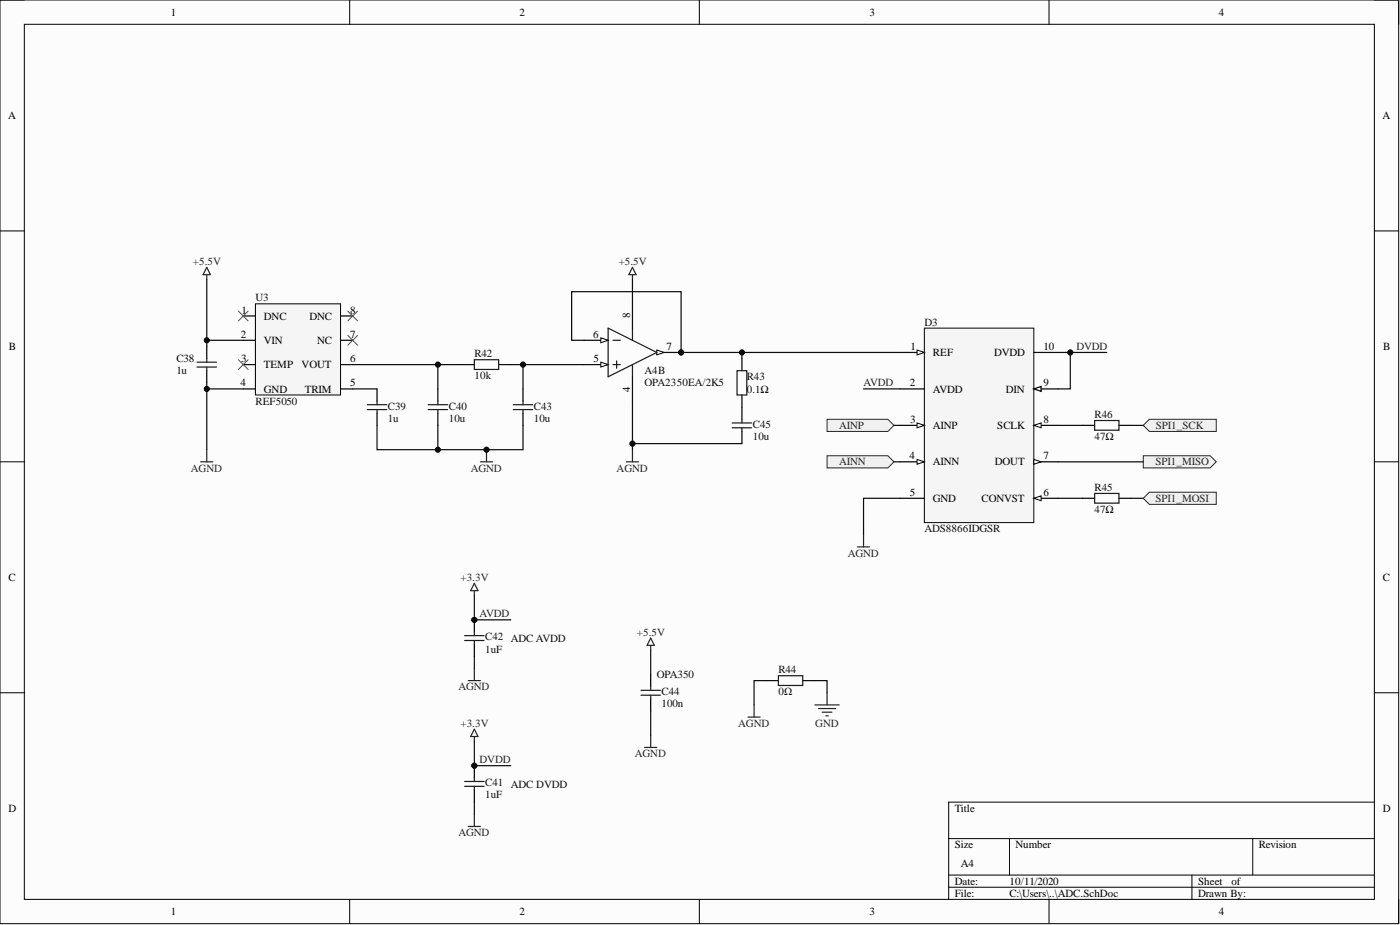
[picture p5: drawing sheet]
<svg xmlns="http://www.w3.org/2000/svg" width="292mm" height="193mm" viewBox="0 0 292 193" stroke-linecap="round" stroke-linejoin="round" font-family="sans-serif">
<defs><g id="words">
<g font-size="2.3">
<text x="35.6" y="3.3">1</text>
<text x="108.4" y="3.3">2</text>
<text x="181.4" y="3.3">3</text>
<text x="254.3" y="3.3">4</text>
<text x="1.7" y="24.8">A</text>
<text x="288.4" y="24.8">A</text>
<text x="50.4" y="65.4">1</text>
<text x="73.1" y="65.4">8</text>
<text x="50.2" y="70.5">2</text>
<text x="55.1" y="66.7">DNC</text>
<text x="55.1" y="71.8">VIN</text>
<text x="64.5" y="66.7">DNC</text>
<text x="66.1" y="71.8">NC</text>
<text x="73.1" y="70.5">7</text>
<text x="123.8" y="70.5">6</text>
<text x="131.4" y="66.4" transform="rotate(-90 131.4 66.4)">8</text>
<text x="1.9" y="73">B</text>
<text x="50.3" y="75.6">3</text>
<text x="55.1" y="76.8">TEMP</text>
<text x="62.9" y="76.8">VOUT</text>
<text x="73.1" y="75.6">6</text>
<text x="123.8" y="75.6">5</text>
<text x="139.1" y="73">7</text>
<text x="190" y="73">1</text>
<text x="194.6" y="74.3">REF</text>
<text x="207.4" y="74.3">DVDD</text>
<text x="217.7" y="73">10</text>
<text x="288.6" y="73">B</text>
<text x="50.2" y="80.6">4</text>
<text x="55.1" y="81.9">GND</text>
<text x="63.6" y="81.9">TRIM</text>
<text x="73.1" y="80.6">5</text>
<text x="131.4" y="81.7" transform="rotate(-90 131.4 81.7)">4</text>
<text x="189.8" y="80.6">2</text>
<text x="194.6" y="81.9">AVDD</text>
<text x="209.9" y="81.9">DIN</text>
<text x="217.7" y="80.6">9</text>
<text x="189.9" y="88.2">3</text>
<text x="194.6" y="89.5">AINP</text>
<text x="208.1" y="89.5">SCLK</text>
<text x="217.7" y="88.2">8</text>
<text x="189.7" y="95.8">4</text>
<text x="217.7" y="95.8">7</text>
<text x="194.6" y="97.1">AINN</text>
<text x="207.6" y="97.1">DOUT</text>
<text x="189.8" y="103.4">5</text>
<text x="194.6" y="104.7">GND</text>
<text x="204.8" y="104.7">CONVST</text>
<text x="217.7" y="103.4">6</text>
<text x="1.8" y="121.2">C</text>
<text x="288.5" y="121.2">C</text>
<text x="1.8" y="169.4">D</text>
<text x="199.2" y="169.4">Title</text>
<text x="288.5" y="169.4">D</text>
<text x="199.2" y="177">Size</text>
<text x="211.9" y="177">Number</text>
<text x="262.6" y="177">Revision</text>
<text x="199.2" y="184.6">Date:</text>
<text x="200.5" y="180.8">A4</text>
<text x="210.6" y="184.6">10/11/2020</text>
<text x="250" y="184.6">Sheet</text>
<text x="256.9" y="184.6">of</text>
<text x="35.6" y="190.9">1</text>
<text x="108.4" y="190.9">2</text>
<text x="181.4" y="190.9">3</text>
<text x="199.2" y="187.1">File:</text>
<text x="210.6" y="187.1">C:\Users\..\ADC.SchDoc</text>
<text x="250" y="187.1">Drawn By:</text>
<text x="254.3" y="190.9">4</text>
</g>
<g font-size="2.3" fill="#262626">
<text x="40.3" y="55.3">+5.5V</text>
<text x="129.1" y="55.3">+5.5V</text>
<text x="224.6" y="73">DVDD</text>
<text x="180.2" y="80.6">AVDD</text>
<text x="175.1" y="89.5">AINP</text>
<text x="241.2" y="89.5">SPI1_SCK</text>
<text x="39.8" y="98.4">AGND</text>
<text x="98.2" y="98.4">AGND</text>
<text x="128.7" y="98.4">AGND</text>
<text x="175.1" y="97.1">AINN</text>
<text x="241.1" y="97.1">SPI1_MISO</text>
<text x="241.1" y="104.7">SPI1_MOSI</text>
<text x="176.9" y="116.1">AGND</text>
<text x="96.1" y="121.2">+3.3V</text>
<text x="100.1" y="128.8">AVDD</text>
<text x="132.9" y="132.6">+5.5V</text>
<text x="95.7" y="144">AGND</text>
<text x="96.1" y="151.6">+3.3V</text>
<text x="154" y="151.6">AGND</text>
<text x="170.1" y="151.6">GND</text>
<text x="100.1" y="159.2">DVDD</text>
<text x="132.5" y="158">AGND</text>
<text x="95.7" y="174.4">AGND</text>
</g>
<g font-size="2.3" fill="#0e0e0e">
<text x="53.3" y="62.9">U3</text>
<text x="192.9" y="67.9">D3</text>
<text x="36.8" y="75.6">C38</text>
<text x="99" y="74.5">R42</text>
<text x="36.8" y="78.1">1u</text>
<text x="99" y="79.1">10k</text>
<text x="134.5" y="78.1">A4B</text>
<text x="134.5" y="80.6">OPA2350EA/2K5</text>
<text x="155.8" y="79.4">R43</text>
<text x="155.8" y="81.9">0.1Ω</text>
<text x="53.3" y="84.4">REF5050</text>
<text x="81" y="85.4">C39</text>
<text x="81" y="88">1u</text>
<text x="93.6" y="85.4">C40</text>
<text x="93.6" y="88">10u</text>
<text x="111.4" y="85.4">C43</text>
<text x="111.4" y="88">10u</text>
<text x="157.1" y="89.2">C45</text>
<text x="228.4" y="87.2">R46</text>
<text x="157.1" y="91.8">10u</text>
<text x="228.4" y="91.8">47Ω</text>
<text x="228.4" y="102.4">R45</text>
<text x="228.4" y="107">47Ω</text>
<text x="192.9" y="111.1">ADS8866IDGSR</text>
<text x="101.3" y="133.6">C42 ADC AVDD</text>
<text x="101.3" y="136.2">1uF</text>
<text x="137" y="141.5">OPA350</text>
<text x="162.4" y="140.5">R44</text>
<text x="138" y="145">C44</text>
<text x="138" y="147.6">100n</text>
<text x="162.4" y="145">0Ω</text>
<text x="101.3" y="164">C41 ADC DVDD</text>
<text x="101.3" y="166.6">1uF</text>
</g>
</g></defs>
<path d="M0 0h291.8v192.7h-291.8z" fill-rule="evenodd" fill="#fcfcfc"/>
<path d="M0 0h291.8v192.7h-291.8z" fill="none" stroke="#000" stroke-width=".21"/>
<path d="M5.1 5.1h281.7v182.5h-281.7z" fill-rule="evenodd" fill="#fcfcfc"/>
<g fill="none" stroke="#000" stroke-width=".21">
<path d="M0 0h5.1M73 0v5.1M145.9 0v5.1M218.9 0v5.1M286.8 0h5v5.1M5.1 5.1h281.7v182.5h-281.7zM0 48.2h5.1M286.8 48.2h5M0 96.3h5.1M286.8 96.3h5M0 144.5h5.1M286.8 144.5h5"/>
<path d="M197.9 174.9h88.9M210.6 174.9v7.7M261.4 174.9v7.7M286.8 167.3h-88.9v20.3M73 187.6v5.1M145.9 187.6v5.1M197.9 182.6h88.9M197.9 185.1h88.9M218.9 187.6v5.1M248.7 182.6v5M291.8 187.6v5.1"/>
</g>
<path d="M192.9 68.5h22.8v40.5h-22.8z" fill-rule="evenodd" fill="#f5f5f5"/>
<path d="M192.9 68.5h22.8v40.5h-22.8z" fill="none" stroke="#000" stroke-width=".21"/>
<path d="M187.8 73.5h5.1" fill="none" stroke="#000" stroke-width=".25"/>
<path d="M191.3 73l1.6 .5-1.6 .5z" fill="#fbfbfb"/>
<path d="M191.3 73l1.6 .5-1.6 .5z" fill="none" stroke="#000" stroke-width=".21"/>
<path d="M187.8 81.1h5.1M187.8 88.7h5.1" fill="none" stroke="#000" stroke-width=".25"/>
<path d="M191.3 88.2l1.6 .5-1.6 .5z" fill="#fbfbfb"/>
<path d="M191.3 88.2l1.6 .5-1.6 .5z" fill="none" stroke="#000" stroke-width=".21"/>
<path d="M187.8 96.3h5.1" fill="none" stroke="#000" stroke-width=".25"/>
<path d="M191.3 95.8l1.6 .5-1.6 .6z" fill="#fbfbfb"/>
<path d="M191.3 95.8l1.6 .5-1.6 .6z" fill="none" stroke="#000" stroke-width=".21"/>
<path d="M187.8 104h5.1M215.7 104h5.1" fill="none" stroke="#000" stroke-width=".25"/>
<path d="M215.7 104l1.5-.6v1.1z" fill="#fbfbfb"/>
<path d="M215.7 104l1.5-.6v1.1z" fill="none" stroke="#000" stroke-width=".21"/>
<path d="M215.7 96.3h5.1" fill="none" stroke="#000" stroke-width=".25"/>
<path d="M215.7 95.8l1.5 .5-1.5 .6z" fill="#fbfbfb"/>
<path d="M215.7 95.8l1.5 .5-1.5 .6z" fill="none" stroke="#000" stroke-width=".21"/>
<path d="M215.7 88.7h5.1" fill="none" stroke="#000" stroke-width=".25"/>
<path d="M215.7 88.7l1.5-.5v1z" fill="#fbfbfb"/>
<path d="M215.7 88.7l1.5-.5v1z" fill="none" stroke="#000" stroke-width=".21"/>
<path d="M215.7 81.1h5.1" fill="none" stroke="#000" stroke-width=".25"/>
<path d="M215.7 81.1l1.5-.5v1z" fill="#fbfbfb"/>
<path d="M215.7 73.5h5.1M215.7 81.1l1.5-.5v1z" fill="none" stroke="#000" stroke-width=".25"/>
<path d="M178.9 114.1h2.5M180.2 111.6v2.5" fill="none" stroke="#262626" stroke-width=".25"/>
<circle cx="99" cy="129.3" r=".51" fill="#0e0e0e"/>
<circle cx="99" cy="129.3" r=".51" fill="none" stroke="#0e0e0e" stroke-width=".21"/>
<path d="M99 129.3v2.5M99 134.4v2.5" fill="none" stroke="#000" stroke-width=".25"/>
<circle cx="99" cy="129.3" r=".51" fill="#0e0e0e"/>
<circle cx="99" cy="129.3" r=".51" fill="none" stroke="#0e0e0e" stroke-width=".21"/>
<path d="M96.9 132.6h4.1M96.9 133.6h4.1M99 131.8v.8M99 133.6v.8" fill="none" stroke="#1c1c1c" stroke-width=".25"/>
<circle cx="99" cy="159.7" r=".51" fill="#0e0e0e"/>
<circle cx="99" cy="159.7" r=".51" fill="none" stroke="#0e0e0e" stroke-width=".21"/>
<path d="M99 159.7v2.6M99 164.8v2.5" fill="none" stroke="#000" stroke-width=".25"/>
<circle cx="99" cy="159.7" r=".51" fill="#0e0e0e"/>
<circle cx="99" cy="159.7" r=".51" fill="none" stroke="#0e0e0e" stroke-width=".21"/>
<path d="M99 75h5v2.1h-5zM107.1 84.4h4M107.1 85.4h4M109.1 83.7v.7M109.1 85.4v.8M96.9 163h4.1M96.9 164h4.1M99 162.3v.7M99 164v.8" fill="none" stroke="#1c1c1c" stroke-width=".25"/>
<path d="M100.2 96.3h2.6M101.5 93.8v2.5M99 139.4v2.6M97.7 142h2.5M97.7 172.4h2.5M99 169.9v2.5" fill="none" stroke="#262626" stroke-width=".25"/>
<path d="M96.4 76.1h2.6M104 76.1h2.6M109.1 81.1v2.6M109.1 86.2v2.5" fill="none" stroke="#000" stroke-width=".25"/>
<circle cx="101.5" cy="93.8" r=".51" fill="#0e0e0e"/>
<circle cx="101.5" cy="93.8" r=".51" fill="none" stroke="#0e0e0e" stroke-width=".21"/>
<path d="M53.3 63.4h17.8v19h-17.8z" fill-rule="evenodd" fill="#f5f5f5"/>
<path d="M53.3 63.4h17.8v19h-17.8z" fill="none" stroke="#000" stroke-width=".21"/>
<path d="M50.8 65.9h2.5M50.8 71h2.5M50.8 76.1h2.5M71.1 65.9h2.5M71.1 71h2.5M71.1 76.1h2.5M50.8 81.1h2.5M71.1 81.1h2.5M78.7 81.1v2.6M78.7 86.2v2.5M91.4 81.1v2.6M91.4 86.2v2.5" fill="none" stroke="#000" stroke-width=".25"/>
<path d="M76.6 84.4h4.1M76.6 85.4h4.1M78.7 83.7v.7M78.7 85.4v.8M89.3 84.4h4.1M89.3 85.4h4.1M91.4 83.7v.7M91.4 85.4v.8" fill="none" stroke="#1c1c1c" stroke-width=".25"/>
<path d="M41.9 96.3h2.5M43.1 93.8v2.5" fill="none" stroke="#262626" stroke-width=".25"/>
<circle cx="142.1" cy="73.5" r=".51" fill="#0e0e0e"/>
<circle cx="142.1" cy="73.5" r=".51" fill="none" stroke="#0e0e0e" stroke-width=".21"/>
<path d="M137 73.5h5.1" fill="none" stroke="#000" stroke-width=".25"/>
<path d="M137 73l1.6 .5-1.6 .5z" fill="#fbfbfb"/>
<path d="M137 73l1.6 .5-1.6 .5z" fill="none" stroke="#000" stroke-width=".21"/>
<circle cx="142.1" cy="73.5" r=".51" fill="#0e0e0e"/>
<circle cx="142.1" cy="73.5" r=".51" fill="none" stroke="#0e0e0e" stroke-width=".21"/>
<path d="M121.8 76.1h5.1" fill="none" stroke="#000" stroke-width=".25"/>
<path d="M125.4 75.6l1.5 .5-1.5 .5z" fill="#fbfbfb"/>
<path d="M125.4 75.6l1.5 .5-1.5 .5z" fill="none" stroke="#000" stroke-width=".21"/>
<path d="M121.8 71h5.1" fill="none" stroke="#000" stroke-width=".25"/>
<path d="M125.4 70.5l1.5 .5-1.5 .5z" fill="#fbfbfb"/>
<path d="M125.4 70.5l1.5 .5-1.5 .5z" fill="none" stroke="#000" stroke-width=".21"/>
<g fill="none" stroke="#1c1c1c" stroke-width=".25">
<path d="M41.1 75.6h4.1M41.1 76.6h4.1M43.1 74.8v.8M43.1 76.6v.7M126.9 68.5l10.1 5-10.1 5.1zM127.9 71h1.5M127.9 76.1h1.5M128.7 75.3v1.5M132 68.5v2.5M132 76.1v2.5M152.8 89.2h4M152.8 88.2h4"/>
<path d="M154.8 87.5v.7M154.8 89.2v.8"/>
</g>
<path d="M43.1 72.3v2.5M43.1 77.3v2.6M132 63.4v5.1M132 78.6v5.1M154.8 84.9v2.6M154.8 90v2.5" fill="none" stroke="#000" stroke-width=".25"/>
<path d="M43.1 55.8l.8 1.5h-1.5zM43.1 57.3v1M132 55.8l.7 1.5h-1.5zM132 57.3v1M130.7 96.3h2.5M132 93.8v2.5" fill="none" stroke="#262626" stroke-width=".25"/>
<path d="M49.7 64.9l2.1 2M49.7 75l2.1 2.1M51.8 64.9l-2.1 2M51.8 75l-2.1 2.1M72.6 64.9l2 2M72.6 70l2 2M74.6 64.9l-2 2M74.6 70l-2 2" fill="none" stroke="#4c4c4c" stroke-width=".21"/>
<path d="M172.6 87.5h12.6l1.3 1.2-1.3 1.3h-12.6z" fill-rule="evenodd" fill="#f0f0f0"/>
<path d="M172.6 87.5h12.6l1.3 1.2-1.3 1.3h-12.6z" fill="none" stroke="#262626" stroke-width=".21"/>
<path d="M154.8 74.8v2.5M154.8 82.4v2.5M225.8 88.7h2.6M233.5 88.7h2.5M225.8 104h2.6M233.5 104h2.5M135.8 140.7v2.6M135.8 145.8v2.5" fill="none" stroke="#000" stroke-width=".25"/>
<path d="M153.8 77.3h2v5.1h-2zM228.4 87.7h5.1v2.1h-5.1zM228.4 102.9h5.1v2.1h-5.1zM133.7 144h4.1M133.7 145h4.1M135.8 143.3v.7M135.8 145v.8" fill="none" stroke="#1c1c1c" stroke-width=".25"/>
<path d="M135.8 133.1l.7 1.5h-1.5zM135.8 134.6v1M134.5 155.9h2.5M135.8 153.4v2.5" fill="none" stroke="#262626" stroke-width=".25"/>
<path d="M238.5 88.7l1.3-1.2h14v2.5h-14z" fill-rule="evenodd" fill="#f0f0f0"/>
<path d="M238.5 88.7l1.3-1.2h14v2.5h-14z" fill="none" stroke="#262626" stroke-width=".21"/>
<path d="M238.5 95.1h14l1.3 1.2-1.3 1.3h-14z" fill-rule="evenodd" fill="#f0f0f0"/>
<path d="M238.5 95.1h14l1.3 1.2-1.3 1.3h-14z" fill="none" stroke="#262626" stroke-width=".21"/>
<path d="M238.5 104l1.3-1.3h14v2.5h-14z" fill-rule="evenodd" fill="#f0f0f0"/>
<path d="M238.5 104l1.3-1.3h14v2.5h-14z" fill="none" stroke="#262626" stroke-width=".21"/>
<path d="M99 123.2v1M99 121.7l.7 1.5h-1.5zM99 152.1l.7 1.5h-1.5zM99 153.6v1.1M156.1 149.6h2.5M157.3 147.1v2.5M170 147.1h5.1M170.8 147.8h3.5M171.5 148.6h2.1M172.3 149.3h.5M172.6 144.5v2.6" fill="none" stroke="#262626" stroke-width=".25"/>
<path d="M159.9 142h2.5M167.5 142h2.5" fill="none" stroke="#000" stroke-width=".25"/>
<path d="M162.4 141h5.1v2h-5.1z" fill="none" stroke="#1c1c1c" stroke-width=".25"/>
<path d="M172.6 95.1h12.6l1.3 1.2-1.3 1.3h-12.6z" fill-rule="evenodd" fill="#f0f0f0"/>
<path d="M172.6 95.1h12.6l1.3 1.2-1.3 1.3h-12.6z" fill="none" stroke="#262626" stroke-width=".21"/>
<path d="M50.8 81.1h-7.7v12.7M135.8 135.6v5.1" fill="none" stroke="#0e0e0e" stroke-width=".25"/>
<circle cx="43.1" cy="81.1" r=".51" fill="#0e0e0e"/>
<circle cx="43.1" cy="81.1" r=".51" fill="none" stroke="#0e0e0e" stroke-width=".21"/>
<path d="M43.1 58.3v12.7h7.7" fill="none" stroke="#0e0e0e" stroke-width=".25"/>
<circle cx="43.1" cy="71" r=".51" fill="#0e0e0e"/>
<circle cx="43.1" cy="71" r=".51" fill="none" stroke="#0e0e0e" stroke-width=".21"/>
<path d="M73.6 76.1h17.8M73.6 81.1h5.1" fill="none" stroke="#0e0e0e" stroke-width=".25"/>
<circle cx="91.4" cy="76.1" r=".51" fill="#0e0e0e"/>
<circle cx="91.4" cy="76.1" r=".51" fill="none" stroke="#0e0e0e" stroke-width=".21"/>
<path d="M78.7 88.7v5.1h12.7" fill="none" stroke="#0e0e0e" stroke-width=".25"/>
<circle cx="91.4" cy="93.8" r=".51" fill="#0e0e0e"/>
<circle cx="91.4" cy="93.8" r=".51" fill="none" stroke="#0e0e0e" stroke-width=".21"/>
<path d="M91.4 88.7v5.1h17.7v-5.1" fill="none" stroke="#0e0e0e" stroke-width=".25"/>
<circle cx="101.5" cy="93.8" r=".51" fill="#0e0e0e"/>
<circle cx="101.5" cy="93.8" r=".51" fill="none" stroke="#0e0e0e" stroke-width=".21"/>
<circle cx="91.4" cy="93.8" r=".51" fill="#0e0e0e"/>
<circle cx="91.4" cy="93.8" r=".51" fill="none" stroke="#0e0e0e" stroke-width=".21"/>
<path d="M96.4 76.1h-5v5" fill="none" stroke="#0e0e0e" stroke-width=".25"/>
<circle cx="91.4" cy="76.1" r=".51" fill="#0e0e0e"/>
<circle cx="91.4" cy="76.1" r=".51" fill="none" stroke="#0e0e0e" stroke-width=".21"/>
<path d="M99 154.7v5h7.6" fill="none" stroke="#0e0e0e" stroke-width=".25"/>
<circle cx="99" cy="159.7" r=".51" fill="#0e0e0e"/>
<circle cx="99" cy="159.7" r=".51" fill="none" stroke="#0e0e0e" stroke-width=".21"/>
<path d="M99 124.2v5.1h7.6" fill="none" stroke="#0e0e0e" stroke-width=".25"/>
<circle cx="99" cy="129.3" r=".51" fill="#0e0e0e"/>
<circle cx="99" cy="129.3" r=".51" fill="none" stroke="#0e0e0e" stroke-width=".21"/>
<path d="M106.6 76.1h2.5v5" fill="none" stroke="#0e0e0e" stroke-width=".25"/>
<circle cx="109.1" cy="76.1" r=".51" fill="#0e0e0e"/>
<circle cx="109.1" cy="76.1" r=".51" fill="none" stroke="#0e0e0e" stroke-width=".21"/>
<path d="M109.1 76.1h12.7" fill="none" stroke="#0e0e0e" stroke-width=".25"/>
<circle cx="109.1" cy="76.1" r=".51" fill="#0e0e0e"/>
<circle cx="109.1" cy="76.1" r=".51" fill="none" stroke="#0e0e0e" stroke-width=".21"/>
<path d="M121.8 71h-2.5v-10.2h22.8v12.7h45.7" fill="none" stroke="#0e0e0e" stroke-width=".25"/>
<circle cx="142.1" cy="73.5" r=".51" fill="#0e0e0e"/>
<circle cx="142.1" cy="73.5" r=".51" fill="none" stroke="#0e0e0e" stroke-width=".21"/>
<circle cx="154.8" cy="73.5" r=".51" fill="#0e0e0e"/>
<circle cx="154.8" cy="73.5" r=".51" fill="none" stroke="#0e0e0e" stroke-width=".21"/>
<path d="M132 92.5h22.8" fill="none" stroke="#0e0e0e" stroke-width=".25"/>
<circle cx="132" cy="92.5" r=".51" fill="#0e0e0e"/>
<circle cx="132" cy="92.5" r=".51" fill="none" stroke="#0e0e0e" stroke-width=".21"/>
<path d="M220.8 73.5h2.5v7.6h-2.5M180.2 81.1h7.6M186.5 96.3h1.3M186.5 88.7h1.3M220.8 96.3h17.7M220.8 88.7h5M187.8 104h-7.6v7.6M220.8 104h5M159.9 142h-2.6v5.1M170 142h2.6v2.5" fill="none" stroke="#0e0e0e" stroke-width=".25"/>
<circle cx="223.3" cy="73.5" r=".51" fill="#0e0e0e"/>
<circle cx="223.3" cy="73.5" r=".51" fill="none" stroke="#0e0e0e" stroke-width=".21"/>
<path d="M223.3 73.5h7.6" fill="none" stroke="#0e0e0e" stroke-width=".25"/>
<circle cx="223.3" cy="73.5" r=".51" fill="#0e0e0e"/>
<circle cx="223.3" cy="73.5" r=".51" fill="none" stroke="#0e0e0e" stroke-width=".21"/>
<path d="M43.1 79.9v1.2M236 88.7h2.5M236 104h2.5" fill="none" stroke="#0e0e0e" stroke-width=".25"/>
<circle cx="43.1" cy="81.1" r=".51" fill="#0e0e0e"/>
<circle cx="43.1" cy="81.1" r=".51" fill="none" stroke="#0e0e0e" stroke-width=".21"/>
<path d="M43.1 71v1.3" fill="none" stroke="#0e0e0e" stroke-width=".25"/>
<circle cx="43.1" cy="71" r=".51" fill="#0e0e0e"/>
<circle cx="43.1" cy="71" r=".51" fill="none" stroke="#0e0e0e" stroke-width=".21"/>
<path d="M132 83.7v10.1M99 136.9v2.5M99 167.3v2.6" fill="none" stroke="#0e0e0e" stroke-width=".25"/>
<circle cx="132" cy="92.5" r=".51" fill="#0e0e0e"/>
<circle cx="132" cy="92.5" r=".51" fill="none" stroke="#0e0e0e" stroke-width=".21"/>
<path d="M132 58.3v5.1M154.8 73.5v1.3M135.8 148.3v5.1" fill="none" stroke="#0e0e0e" stroke-width=".25"/>
<circle cx="154.8" cy="73.5" r=".51" fill="#0e0e0e"/>
<circle cx="154.8" cy="73.5" r=".51" fill="none" stroke="#0e0e0e" stroke-width=".21"/>
<use href="#words"/>
</svg>
